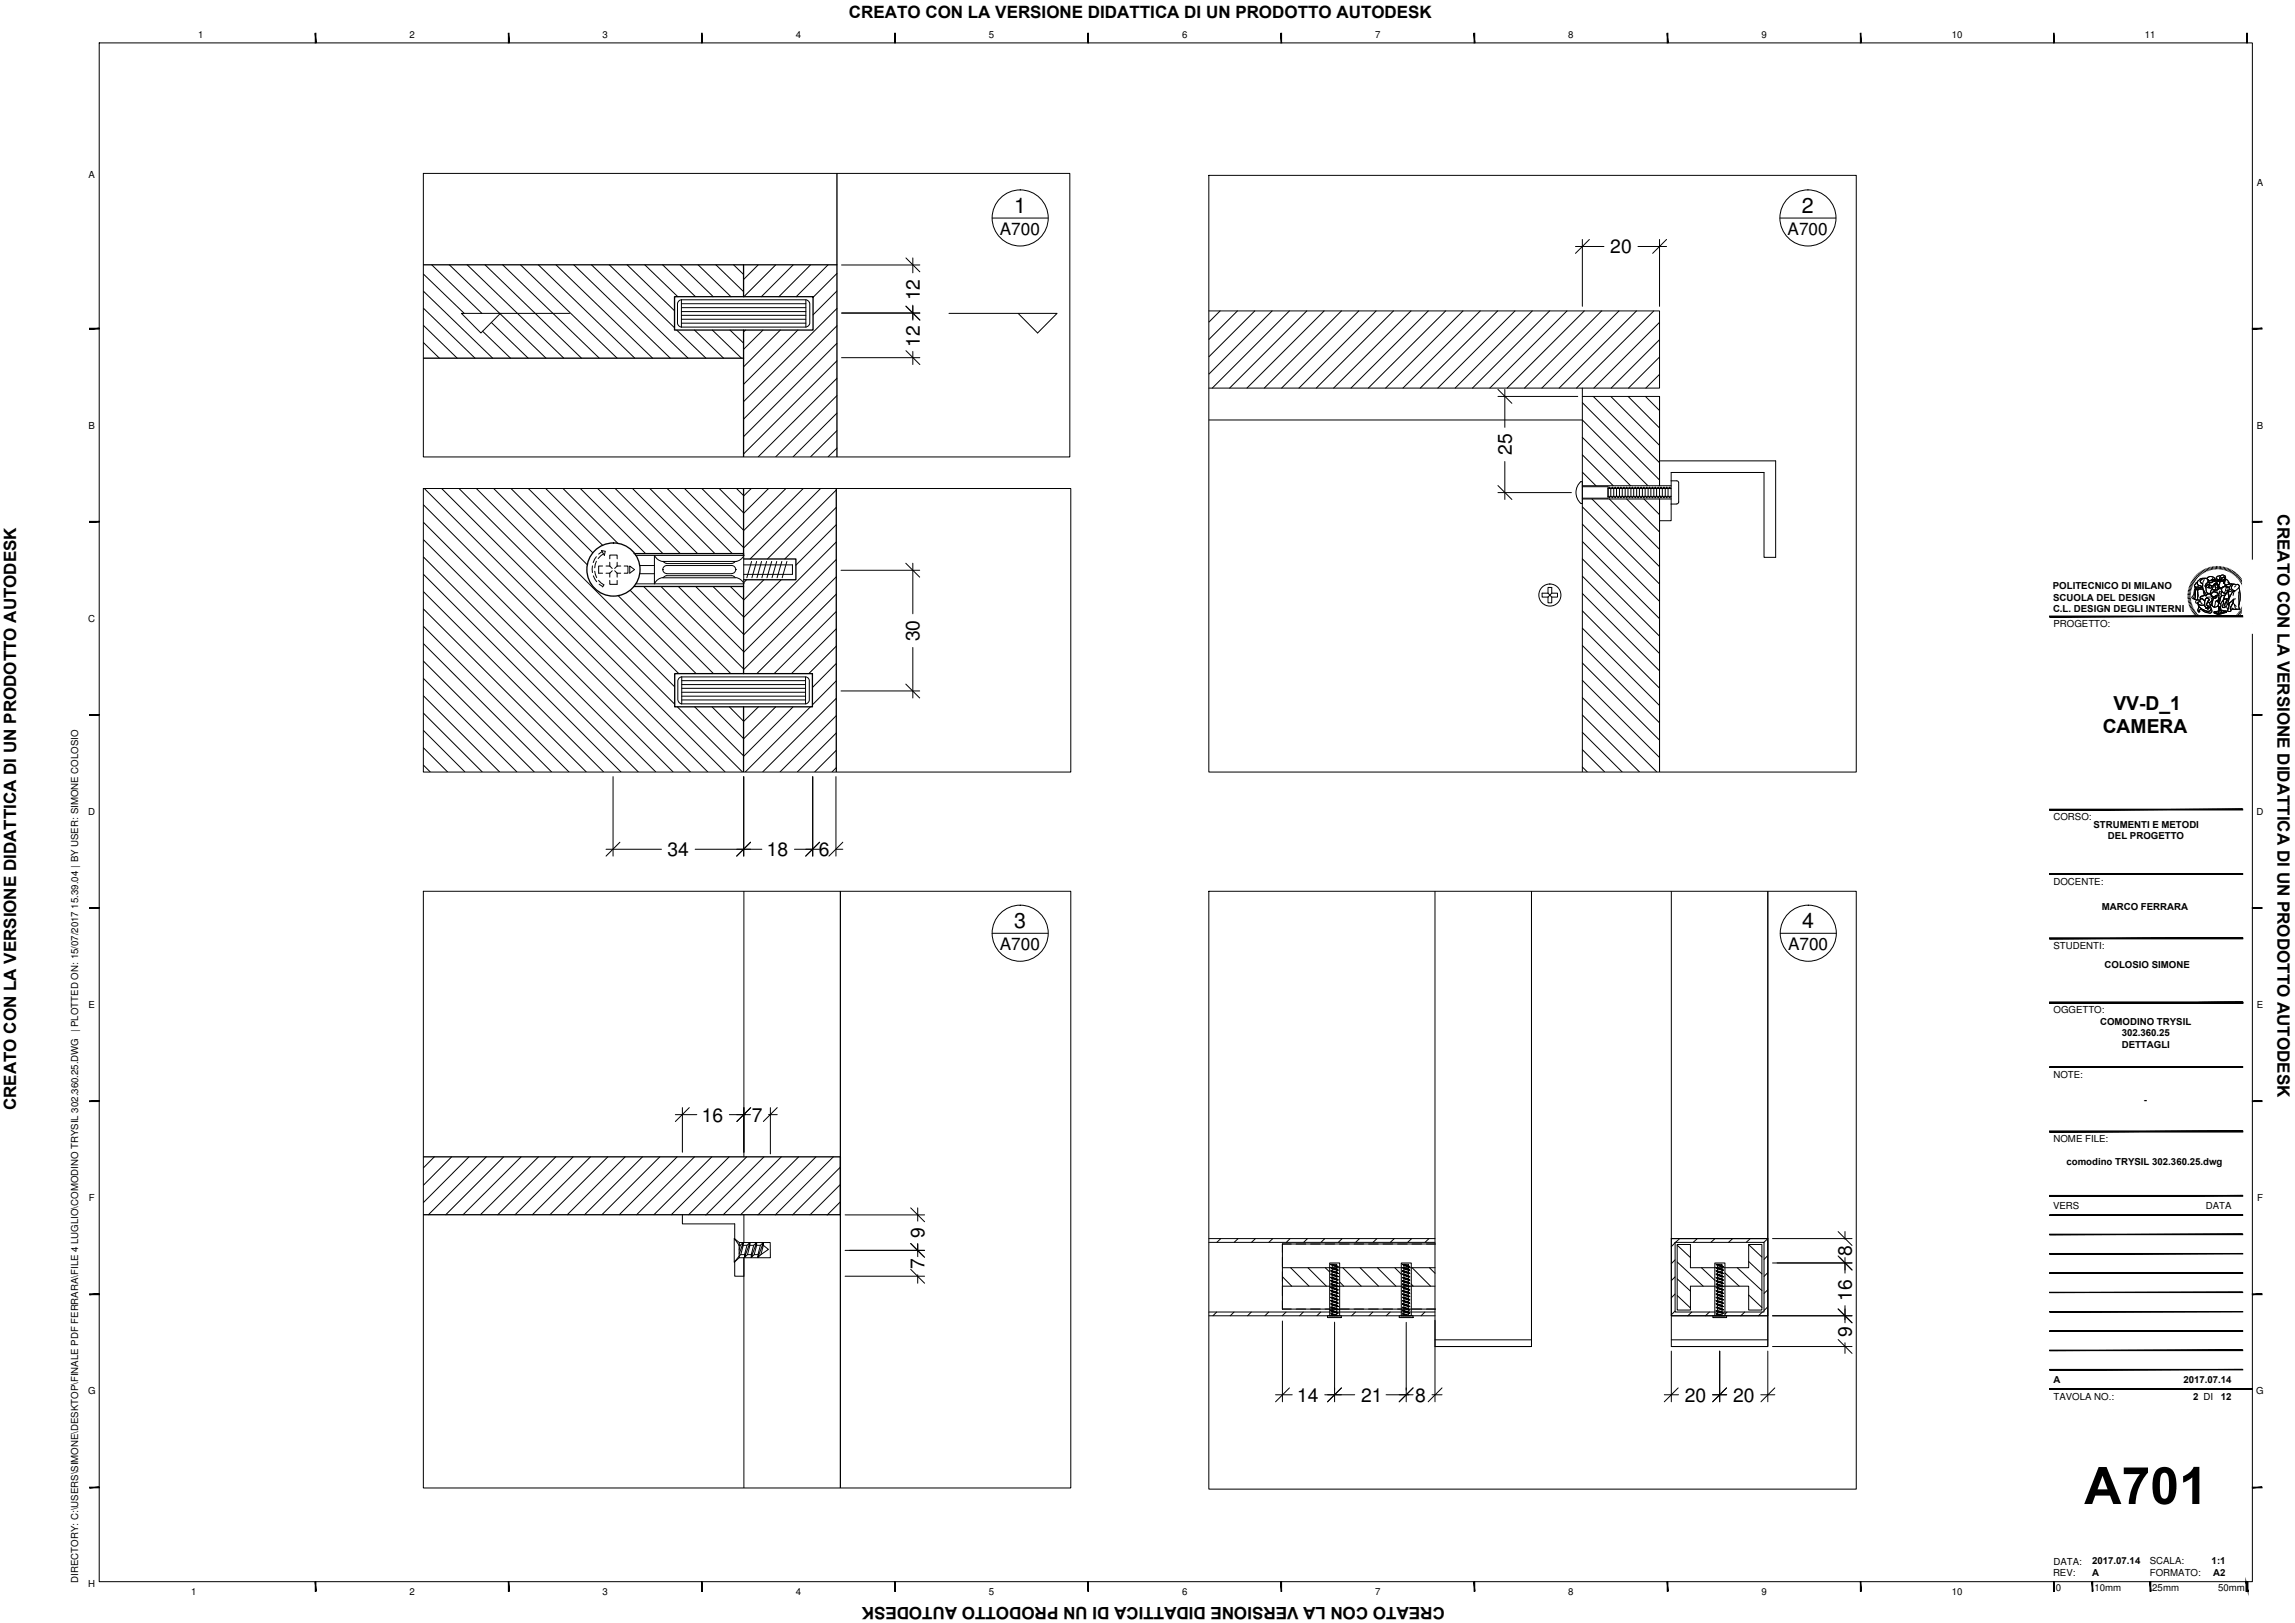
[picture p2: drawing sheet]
<svg xmlns="http://www.w3.org/2000/svg" width="594mm" height="420mm" viewBox="0 0 594 420" stroke-linecap="round" stroke-linejoin="round" font-family="sans-serif">
<defs><g id="words">
<text font-size="13.4" x="539.5" y="389.4">A701</text>
<g font-size="5.5">
<text x="262.5" y="55.2">1</text>
<text x="466.4" y="55.2">2</text>
<text x="262.5" y="240.3">3</text>
<text x="466.5" y="240.3">4</text>
</g>
<g font-size="5">
<text x="416.8" y="65.6">20</text>
<text x="238.1" y="77.7" transform="rotate(-90 238.1 77.7)">12</text>
<text x="238.1" y="89.8" transform="rotate(-90 238.1 89.8)">12</text>
<text x="391.3" y="117.8" transform="rotate(-90 391.3 117.8)">25</text>
<text x="238" y="166" transform="rotate(-90 238 166)">30</text>
<text x="547.1" y="183.8">VV-D_1</text>
<text x="544.3" y="189.8">CAMERA</text>
<text x="172.8" y="221.6">34</text>
<text x="198.5" y="221.6">18</text>
<text x="212" y="221.6">6</text>
<text x="181.6" y="290.3">16</text>
<text x="194.6" y="290.3">7</text>
<text x="239.3" y="320.5" transform="rotate(-90 239.3 320.5)">9</text>
<text x="239.3" y="328.5" transform="rotate(-90 239.3 328.5)">7</text>
<text x="479.4" y="325.2" transform="rotate(-90 479.4 325.2)">8</text>
<text x="479.4" y="336.8" transform="rotate(-90 479.4 336.8)">16</text>
<text x="479.4" y="346" transform="rotate(-90 479.4 346)">9</text>
<text x="335.8" y="362.9">14</text>
<text x="352.3" y="362.9">21</text>
<text x="366.3" y="362.9">8</text>
<text x="436.1" y="362.9">20</text>
<text x="448.6" y="362.9">20</text>
</g>
<g font-size="4.4">
<text x="219.7" y="4.6">CREATO CON LA VERSIONE DIDATTICA DI UN PRODOTTO AUTODESK</text>
<text x="258.8" y="60.8">A700</text>
<text x="462.7" y="60.8">A700</text>
<text x="589.6" y="133.2" transform="rotate(90 589.6 133.2)">CREATO CON LA VERSIONE DIDATTICA DI UN PRODOTTO AUTODESK</text>
<text x="258.8" y="246">A700</text>
<text x="462.9" y="246">A700</text>
<text x="4.2" y="287.4" transform="rotate(-90 4.2 287.4)">CREATO CON LA VERSIONE DIDATTICA DI UN PRODOTTO AUTODESK</text>
<text x="374" y="416" transform="rotate(-180 374 416)">CREATO CON LA VERSIONE DIDATTICA DI UN PRODOTTO AUTODESK</text>
</g>
<g font-size="2.5">
<text x="51.3" y="9.9">1</text>
<text x="106" y="9.9">2</text>
<text x="156" y="9.9">3</text>
<text x="206" y="9.9">4</text>
<text x="256" y="9.9">5</text>
<text x="306" y="9.9">6</text>
<text x="356" y="9.9">7</text>
<text x="406" y="9.9">8</text>
<text x="456" y="9.9">9</text>
<text x="505.2" y="9.9">10</text>
<text x="555.2" y="9.9">11</text>
<text x="22.9" y="46">A</text>
<text x="584.2" y="48.3">A</text>
<text x="22.9" y="111">B</text>
<text x="584.2" y="111">B</text>
<text x="531.4" y="152.5">POLITECNICO DI MILANO</text>
<text x="531.5" y="155.5">SCUOLA DEL DESIGN</text>
<text x="22.8" y="161">C</text>
<text x="531.4" y="158.6">C.L. DESIGN DEGLI INTERNI</text>
<text x="531.6" y="162.4">PROGETTO:</text>
<text x="22.8" y="211">D</text>
<text x="531.6" y="212.4">CORSO:</text>
<text x="541.9" y="214.3">STRUMENTI E METODI</text>
<text x="584.1" y="211">D</text>
<text x="545.7" y="217.3">DEL PROGETTO</text>
<text x="531.6" y="229">DOCENTE:</text>
<text x="544.1" y="235.5">MARCO FERRARA</text>
<text x="531.6" y="245.7">STUDENTI:</text>
<text x="544.8" y="250.6">COLOSIO SIMONE</text>
<text x="22.9" y="261">E</text>
<text x="531.6" y="262.4">OGGETTO:</text>
<text x="584.2" y="261">E</text>
<text x="543.6" y="265.3">COMODINO TRYSIL</text>
<text x="549.2" y="268.3">302.360.25</text>
<text x="549.2" y="271.4">DETTAGLI</text>
<text x="531.6" y="279">NOTE:</text>
<text x="555" y="285.5">-</text>
<text x="531.6" y="295.7">NOME FILE:</text>
<text x="534.9" y="301.6">comodino TRYSIL 302.360.25.dwg</text>
<text x="23" y="311">F</text>
<text x="584.3" y="311">F</text>
<text x="531.4" y="313">VERS</text>
<text x="571" y="313">DATA</text>
<text x="531.6" y="358">A</text>
<text x="565.2" y="358">2017.07.14</text>
<text x="22.8" y="360.9">G</text>
<text x="531.6" y="362.5">TAVOLA NO.:</text>
<text x="567.7" y="362.5">2 DI</text>
<text x="574.9" y="362.5">12</text>
<text x="584.1" y="360.9">G</text>
<text x="531.4" y="407.9">REV:</text>
<text x="531.6" y="405">DATA:</text>
<text x="541.6" y="407.9">A</text>
<text x="541.6" y="404.9">2017.07.14</text>
<text x="556.5" y="405">SCALA:</text>
<text x="556.5" y="408">FORMATO:</text>
<text x="572.5" y="404.9">1:1</text>
<text x="572.9" y="408">A2</text>
<text x="20.2" y="409.7" transform="rotate(-90 20.2 409.7)">DIRECTORY: C:\USERS\SIMONE\DESKTOP\FINALE PDF FERRARA\FILE 4 LUGLIO\COMODINO TRYSIL 302.360.25.DWG | PLOTTED ON: 15/07/2017 15.39.04 | BY USER: SIMONE COLOSIO</text>
<text x="22.8" y="410.9">H</text>
<text x="49.5" y="412.8">1</text>
<text x="106" y="412.8">2</text>
<text x="156" y="412.8">3</text>
<text x="206" y="412.8">4</text>
<text x="256" y="412.8">5</text>
<text x="306" y="412.8">6</text>
<text x="356" y="412.8">7</text>
<text x="406" y="412.8">8</text>
<text x="456" y="412.8">9</text>
<text x="505.2" y="412.8">10</text>
<text x="532.2" y="412">0</text>
<text x="542.1" y="412">10mm</text>
<text x="557.1" y="412">25mm</text>
<text x="574.2" y="412">50mm</text>
</g>
</g></defs>
<g fill="none" stroke="#000" stroke-width=".26">
<path d="M25.7 11.1h557.3v398.4h-557.3zM81.6 8.6h.2v2.5zM81.6 8.6l.2 2.5h-.2zM131.6 8.6h.2v2.5zM131.6 8.6l.2 2.5h-.2zM181.6 8.6h.2v2.5zM181.6 8.6l.2 2.5h-.2zM231.6 8.6h.2v2.5zM231.6 8.6l.2 2.5h-.2zM281.6 8.6h.2v2.5zM281.6 8.6l.2 2.5h-.2zM331.6 8.6h.2v2.5z"/>
<path d="M331.6 8.6l.2 2.5h-.2zM381.6 8.6h.1v2.5zM381.6 8.6l.1 2.5h-.1zM431.6 8.6h.1v2.5zM431.6 8.6l.1 2.5h-.1zM481.6 8.6h.1v2.5zM481.6 8.6l.1 2.5h-.1zM531.6 8.6h.1v2.5zM531.6 8.6l.1 2.5h-.1zM581.6 8.6h.1v2.5zM581.6 8.6l.1 2.5h-.1zM109.6 79.8l13.4 12.9"/>
<path d="M109.6 75.4l17.9 17.3M109.6 71l10.6 10.1M111.7 68.6l13 12.5M116.3 68.6l13.1 12.5M120.9 68.6l25.1 24.1M125.5 68.6l25 24.1M130.1 68.6l25 24.1M134.7 68.6l25.1 24.1M139.3 68.6l25 24.1M143.9 68.6l25 24.1M148.5 68.6l25 24.1M153.1 68.6l25 24.1"/>
<path d="M157.7 68.6l16.9 16.3M162.3 68.6l12.3 11.8M166.9 68.6l8.6 8.2M171.5 68.6l8.5 8.2M176.1 68.6l8.5 8.2M176.4 77.6l-.6 .3-.4 .6v5.3l.4 .7 .6 .2M176.4 77.6h32.3l.7 .4 .2 .5v5.3l-.3 .5-.6 .4h-32.3M176.4 77.6v7.1M176.4 78.6h32.2M176.4 79.6h32.2M180.7 68.6l8.5 8.2M185.3 68.6l7.2 6.9"/>
<path d="M189.9 68.6l2.6 2.5M196.2 68.6l-3.7 3.8M200.8 68.6l-8.2 8.2M205.3 68.6l-8.2 8.2M208.6 77.6v7.1M209.8 68.6l-8.2 8.2M214.3 68.6l-8.2 8.2M216.6 70.8l-6.1 6.2M216.6 75.3l-6.1 6.2M216.6 79.9l-24.1 24.1M23.2 85.2l2.5-.2v.2zM23.2 85h2.5l-2.5 .2z"/>
<path d="M109.6 88.7l4.1 4M109.6 84.3l8.7 8.4M124.9 85.7l7.3 7M127.2 83.5l9.5 9.2M129.4 81.2l11.9 11.5M129.5 81.1l-5 5.1-5-5.1h27.9M175.2 85.4l7.5 7.3M176.4 80.7h32.2M176.4 81.6h32.2M176.4 82.6h32.2M176.4 83.7h32.2M179.8 85.4l7.5 7.3"/>
<path d="M184.4 85.4l7.5 7.3M189 85.4l3.5 3.4M193 85.4l-.5 .5M197.5 85.4l-5 5M202 85.4l-9.5 9.6M206.5 85.4l-14 14.1M216.6 84.3l-24.1 24.2M216.6 88.9l-24.1 24.1M216.6 93.4l-24.1 24.1M216.6 97.9l-20.3 20.4M245.6 81.1h28l-5 5.1-5-5.1M313 80.5h116.6v20h-116.6"/>
<path d="M315.8 80.5l-2.8 2.9M320.3 80.5l-7.3 7.4M324.8 80.5l-11.8 11.8M329.3 80.5l-16.3 16.3M333.8 80.5l-20 20M338.3 80.5l-20 20M342.8 80.5l-20 20M347.2 80.5l-19.9 20M351.7 80.5l-19.9 20M356.2 80.5l-20 20M360.7 80.5l-20 20M365.2 80.5l-20 20"/>
<path d="M369.7 80.5l-20 20M374.2 80.5l-20 20M378.7 80.5l-20 20M383.2 80.5l-20 20M387.7 80.5l-20.1 20M392.2 80.5l-20 20M396.6 80.5l-19.9 20M401.1 80.5l-19.9 20M405.6 80.5l-20 20M410.1 80.5l-20 20M414.6 80.5l-20 20M419.1 80.5l-20 20"/>
<path d="M423.6 80.5l-20 20M428.1 80.5l-20 20M429.6 83.5l-17 17M429.6 87.9l-12.5 12.6M429.6 92.4l-8.1 8.1M429.6 96.9l-3.6 3.6M583 85.2l2.5-.2v.2zM583 85h2.5l-2.5 .2zM216.6 102.4l-15.8 15.9M216.6 106.9l-11.3 11.4M216.6 111.5l-6.8 6.8M216.6 116l-2.2 2.3"/>
<path d="M313 108.7h96.6l17 17M409.6 102.6h20v23.1v-23.1M409.6 117.7l8 8M409.6 113.2l12.5 12.5M409.6 104.2l20 20.1M409.6 100.5v99.3M412.4 102.6l17.2 17.2M417 102.6l12.6 12.7M421.5 102.6l8.1 8.2M425.9 102.6l3.7 3.7M429.6 119.3h30v25h-3v-22h-24v8.2M23.2 135.2l2.5-.2v.2z"/>
<path d="M23.2 135h2.5l-2.5 .2zM109.6 139.7l60.1 60.1M109.6 135.2l64.6 64.6M109.6 130.7l69.1 69.1M109.9 126.5l73.3 73.3M114.4 126.5l73.3 73.3M118.9 126.5l55.8 55.8M123.3 126.5l51.4 51.3M127.8 126.5l47.9 47.9M132.3 126.5l19.7 19.7M136.8 126.5l16.7 16.6M141.3 126.5l14.7 14.7"/>
<path d="M145.8 126.5l14.2 14.2M150.3 126.5l16.8 16.8M154.8 126.5l16.8 16.8M159.3 126.5l16.8 16.8M163.8 126.5l16.8 16.8M168.3 126.5l16.8 16.8M172.7 126.5l16.9 16.8M177.2 126.5l15.3 15.2M181.7 126.5l10.8 10.8M186.2 126.5l6.3 6.3M190.7 126.5l1.8 1.8M194.4 126.5l-1.9 1.9"/>
<path d="M198.9 126.5l-6.4 6.4M203.4 126.5l-10.9 10.8M207.9 126.5l-15.4 15.3M212.4 126.5l-18.2 18.2M216.5 126.8l-17.8 17.9M216.5 131.3l-13.4 13.4M216.5 135.8l-10.5 10.5M409.2 124.7h.4v5.7h-.4M409.2 124.7a3.8 3.8 0 0 0 0 5.6M409.6 135.7l20 20M409.6 131.2l20 20M409.6 122.2l3.5 3.5"/>
<path d="M409.6 125.7h22.9M409.6 129.2h22.9M409.6 126h6.7v3h-6.7M412.1 129.2l17.5 17.5M416.3 128.5h16.2l-.3 .4-.4-.4-.4 .4-.3-.4-.4 .4-.4-.4-.3 .4-.4-.4-.4 .4-.4-.4-.3 .4-.4-.4-.3 .4-.5-.4-.3 .4-.4-.4-.3 .4-.4-.4-.4 .4-.4-.4-.3 .4-.4-.4-.4 .4-.3-.4-.4 .4-.4-.4-.3 .4-.4-.4-.4 .4-.4-.4-.3 .4-.4-.4-.3 .4-.5-.4-.3 .4-.4-.4-.3 .4-.5-.4-.3 .4-.4-.4-.3 .4-.4-.4-.4 .4zM416.6 129.2l13 13M416.6 126.1l.4 .4 .4-.4 .3 .4 .4-.4 .3 .4 .5-.4 .3 .4 .4-.4 .3 .4 .5-.4 .3 .4 .4-.4 .3 .4 .4-.4 .4 .4 .4-.4 .3 .4 .4-.4 .4 .4 .3-.4 .4 .4 .4-.4 .3 .4 .4-.4 .4 .4 .4-.4 .3 .4 .4-.4 .3 .4 .5-.4 .3 .4 .4-.4 .3 .4 .4-.4 .4 .4 .4-.4 .3 .4 .4-.4 .4 .4 .3-.4 .4 .4 .4-.4 .3 .4h-16.2zM417 126.5v2M417.7 126.5v2M418.4 126.5v2M419.2 126.5v2M419.9 126.5v2"/>
<path d="M420.7 126.5v2M421.1 129.2l8.5 8.5M421.4 126.5v2M422.2 126.5v2M422.9 126.5v2M423.7 126.5v2M424.4 126.5v2M425.1 126.5v2M425.6 129.2l4 4M425.9 126.5v2M426.6 126.5v2M427.3 126.5v2"/>
<path d="M428.1 126.5v2M428.8 126.5v2M429.6 128.5h.1M429.6 126.5h.1M429.6 126.5v2M429.6 129.2v70.6M430.3 126.5v2M431.1 126.5v2M431.8 126.5v2M432.6 130.5v4.3h-3M432.6 124.5h1.4l.5 .5v5.2l-.5 .2-1.4 .1M583 135.2l2.5-.2v.2z"/>
<path d="M583 135h2.5l-2.5 .2zM109.6 157.7l42.2 42.1M109.6 153.2l46.6 46.6M109.6 148.7l51.1 51.1M109.6 144.2l55.6 55.6M153.4 146.5v1.7M153.6 149.1l.9 1.5M154 147.9l.5 1.6M154.4 144.1l-.8 1.5M154.4 145.3l-.4 1.7M155 150.3l1.3 1.1-.3 .5M155.1 151.2l.9 .7"/>
<path d="M155.7 142.5l1 .2-.3 1.1zM155.9 142.8l-.9 .6M156 146.5h-1v1.9h1M156.2 143.4l-1.4 1.2M156.9 146.5h.9M156.9 148.4h.9M157.8 150.3v1h2v-1M157.8 144.7v-1h2v1M157.8 145.6v.9M157.8 148.4v1M157.8 146.5l.7 .7M158.5 147.8l-.7 .6"/>
<path d="M159.1 147.8l.7 .6M159.8 145.6v.9M159.8 148.4v1M159.8 146.5h.9M159.8 148.4h.9M159.8 146.5l-.7 .7M160 154.2l20.2 20.2M161.6 146.5h.9v1.9h-.9M163 146.5l1.2 1-1.2 .9zM163.1 152.8l21.6 21.6M164.6 143.8h27.9v7.3h-27.9M165.6 148.5h3.8"/>
<path d="M165.6 146.4h3.8M166.6 151.8l22.6 22.6M171.1 151.8l21.4 21.4M171.5 147.5h.1M171.5 145.3h.1M171.5 145.3h18.9M171.5 149.6h18.9M171.5 149.5l-1.2 .5-.9 1.1M171.5 145.4l-1.2-.6-.9-1v7.3M171.7 145.3l.4 .4 .5 .2h16.8M172.6 148.5h16.8M175.6 151.8l16.9 16.9"/>
<path d="M180.1 151.8l12.4 12.4M184.6 151.8l7.9 7.9M189 151.8l3.5 3.4M189.4 146.4h-16.8a1.04 1.04 0 0 0-1 1 1.04 1.04 0 0 0 1 1.1M189.4 149h-16.8l-.5 .2-.4 .3M189.4 146.4a1.04 1.04 0 0 1 1 1 1.04 1.04 0 0 1-1 1.1M189.4 149l.5 .2 .4 .3M190.3 145.3l-.4 .4-.5 .2M190.4 147.5h.1M190.4 145.3h.1M190.5 149.5l1.2 .5 .9 1.1M192.5 146.2h12.6v2.5h-12.6"/>
<path d="M192.6 143.8l-.9 1-1.2 .6M193.2 150.1l-.7 .7M194.5 145.3l-1.2 4.3M195.9 145.3l-1.3 4.3M197.1 145.3l-1.2 4.3M197.7 150.1l-5.2 5.3M198.4 145.3l-1.2 4.3M199.8 145.3l-1.3 4.3M201.1 145.3l-1.3 4.3M202.2 150.1l-9.7 9.8M202.4 145.3l-1.2 4.3M203.7 145.3l-1.2 4.3"/>
<path d="M216.5 140.3l-24 24.1M216.5 144.8l-24 24.1M216.5 149.3l-24 24.1M216.5 153.8l-20.6 20.6M216.5 158.3l-16.1 16.1M400.7 153.6v-1.5h1v1.5M400.7 154.6v1.5h1v-1.5M400.7 153.6h-1.5v1h1.5M400.7 153.6l1 1M401.7 153.6h1.5v1h-1.5M401.7 153.6l-1 1M409.6 158.1l20 20.1"/>
<path d="M409.6 153.6l20 20.1M409.6 149.2l20 20M409.6 144.7l20 20M409.6 140.2l20 20M566.3 153.9h.7M566.3 154.3h.7M566.4 153.6h.6M566.4 153.2l.7 .1M566.4 152.8l.7 .2M566.5 152.5l.7 .2M566.6 152.2l.7 .1M566.7 151.8l.7 .2"/>
<path d="M566.9 151.5l.6 .2M567 151.1l.6 .3M567 154.6h-.7M567 154.9l-.6 .1M567.1 155.3h-.7M567.1 155.5l-.7 .2M567.2 150.8l.6 .3M567.2 155.9l-.7 .1M567.3 156.2l-.7 .2M567.3 150.5l.6 .3M567.4 156.5l-.7 .2M567.5 156.8l-.7 .3"/>
<path d="M567.5 150.2l.6 .4M567.6 157.1l-.6 .3M567.7 149.9l.6 .4M567.7 157.4l-.6 .3M567.9 157.7l-.6 .3M567.9 149.6l.5 .4M568.1 158l-.6 .3M568.1 149.3l.5 .5M568.2 151.9h.8a.69 .69 0 0 0 1.1-.1l.1 .7h-.3l-1.5-.1zM568.2 151.9l.1 .4M568.2 158.3l-.5 .3M568.4 152.4l-.3 .4-.1 1.5-.3 .7 .4 .1"/>
<path d="M568.4 149.1l.5 .4M568.4 158.5l-.5 .4M568.5 150.9l.4-.2a.59 .59 0 0 0 .3 .9l.9 .3a.67 .67 0 0 1-1.1 0l-.4 .1a.45 .45 0 0 1-.5-.3 .45 .45 0 0 1 .2-.5zM568.6 152.5h.5a1.89 1.89 0 0 0-.2 1.7v1.1l-.8-.2v-.2a2.11 2.11 0 0 0 .2-1.8zM568.6 148.8l.5 .5M568.6 158.8l-.5 .4M568.6 152.5l-.3 .5v1.5l-.2 .6 .7 .2M568.8 150.7l-.6 .6a.41 .41 0 0 0-.1 .5 .41 .41 0 0 0 .5 .2l.4-.1a.62 .62 0 0 0 1.1 0M568.8 159l-.4 .5M568.9 150.4l.7-.6 1.2-.1a.99 .99 0 0 0-1.2 1l.6 .4-.1 .7-.9-.2a.71 .71 0 0 1-.3-1zM568.9 156a.71 .71 0 0 0 .9 .7l.9-.1M568.9 148.6l.4 .5"/>
<path d="M569 156.4a1.65 1.65 0 0 0 1.7 .2l.1 .4 .3 .3-.1 .2 .3-.2 .2 .4-.1-.5 .3 .4-.2-.5 .5 .1-.5-.4a.45 .45 0 0 1-.3-.4 .45 .45 0 0 1 .2-.5l.1-.1a.54 .54 0 0 1 .5 .7l.4 1.1a.76 .76 0 0 1-1.2 .6l-1-.4a1.48 1.48 0 0 1-1.2-1.2zM569 156.4a1.48 1.48 0 0 0 1.2 1.4l1.6 .7M569.1 152.5h.9a1.53 1.53 0 0 1 .8 1.6l-.6 .2a.45 .45 0 0 0-.6 .1 .45 .45 0 0 0 .2 .6 .49 .49 0 0 1-.7 .4 .49 .49 0 0 1-.2-.7v-1.6zM569.1 159.2l-.5 .5M569.1 152.5a1.89 1.89 0 0 0-.2 1.7v1.1M569.2 157.1l1.9 1.1a.86 .86 0 0 0 1.2-.5l.2 .2a.66 .66 0 0 1-.2 .8 .66 .66 0 0 1-.8-.1l-.9-.3a.86 .86 0 0 0-1.4-.3l.2 .3a.42 .42 0 0 1-.6-.2 .42 .42 0 0 1 .3-.6zM569.2 148.4l.4 .5M569.2 157.1l-.1 .4a.51 .51 0 0 0-.2 .6 .51 .51 0 0 0 .4 .3l.1-.1a.43 .43 0 0 1 .2-.6 .43 .43 0 0 1 .6 .3 2.49 2.49 0 0 0 2.2 .6l.2-.5-.2-.4M569.3 159.4l-.4 .6M569.4 155.5a.51 .51 0 0 0-.8-.1 .51 .51 0 0 0 0 .8 .72 .72 0 0 1 .8-.4 .72 .72 0 0 1 .6 .5M569.5 148.1l.3 .5M569.5 159.7l-.4 .5"/>
<path d="M569.6 155.2l.2-.2a.81 .81 0 0 1 .9 .5v1.1a1.65 1.65 0 0 1-1.7-.2l-.1-.4 .6-.2-.1-.3zM569.6 154.5l1.2-.4a.34 .34 0 0 0 .4 0 .34 .34 0 0 0 .2-.3h.1a.98 .98 0 0 1 1.3 .7v.1a.9 .9 0 0 1-.6 1.2l-.5 .2-.3-.2 .1-.1a.48 .48 0 0 0 .2-.8 .48 .48 0 0 0-.8 .2l-.2 .4a.88 .88 0 0 0-1-.5l-.2-.2zM569.8 147.9l.3 .6M569.8 159.9l-.4 .5M569.9 150l.5-.2a.77 .77 0 0 1 1.1 .3 .77 .77 0 0 1-.4 1 .97 .97 0 0 0 0 1.4 1.07 1.07 0 0 0 .7 1.2h-.1a.44 .44 0 0 0-.4 .1 .44 .44 0 0 0-.2 .4 .4 .4 0 0 1-.4-.2 .4 .4 0 0 1 .1-.4l-.6-1.1v-1.4a.57 .57 0 0 1-.6-.5 .57 .57 0 0 1 .3-.6zM569.9 154.8l.8 .7M570 154.9a.54 .54 0 0 0-.5 .9M570 147.7l.4 .6M570.2 152.5l-1.8-.1a.74 .74 0 0 0-.5 1v.4l-.6 .8 .3 .3M570.3 152.8l.3 1.4M570.3 147.5l.4 .6M570.6 150l-.4 .8-.1 1.1 .7 1.7a.37 .37 0 0 0-.1 .4 .37 .37 0 0 0 .4 .2l.1-.1a.42 .42 0 0 1 .6-.4 1.11 1.11 0 0 1-.8-1.5 1.46 1.46 0 0 1 .6-1.6 .72 .72 0 0 0-.7-.9h-.8a1.21 1.21 0 0 0-1.2 1.7l1.2 .4"/>
<path d="M570.7 147.4l.2 .6M570.8 154.1l-.6 .2a.45 .45 0 0 0-.6 .1 .45 .45 0 0 0 .2 .6M570.8 149.7a.99 .99 0 0 0-1.2 1l.6 .4M571 147.3l.3 .5M571.1 151.6l.8-.3 .3 .2-.4 .2v.4l.2 .1-.6-.1zM571.1 151.1l.9-.4v.5l-1.2 .5zM571.1 151.6l.3 .5 .6 .1M571.2 154.7l.5 .3a.38 .38 0 0 1-.2 .7l-.2 .5a.63 .63 0 0 0 .5 .8l.2 .3-.5-.2 .2 .5-.3-.4 .1 .5-.2-.4-.3 .2 .1-.2-.4-.6a1.95 1.95 0 0 1 .5-2zM571.2 154.7l.5 .3a.38 .38 0 0 1-.2 .7l-.2 .5a.63 .63 0 0 0 .5 .8l.1 .3-.4-.2 .2 .5-.3-.4 .1 .5-.2-.4-.3 .2 .1-.2-.4-.4v-1.4zM571.2 149.8a1.27 1.27 0 0 1 2-.2l.1 .2a.31 .31 0 0 1-.3 .3 .31 .31 0 0 1-.3-.2l-.5 .4-.6-.2M571.3 147.1l.3 .7M571.4 149.5l.6-.3 .6 .1a.59 .59 0 0 1 .6 .8l-.5-.2-.5 .4h-.3l-.7-.5z"/>
<path d="M571.5 150.1l.7 .2 .5-.4a.43 .43 0 0 1 .3 .5 .43 .43 0 0 1-.5 .3l-1.1 .1zM571.7 147l.2 .6M571.8 151.7l.2-.2 .7 .1-.2 .1v.2a.4 .4 0 0 1-.4 .3 .4 .4 0 0 1-.3-.5zM571.8 153.7a1.22 1.22 0 0 1 .7 1.9h-.1M571.9 156l.5 1.6a.76 .76 0 0 1-1.1 .7M571.9 151.3l.3 .2M572 151v.2l-1.2 .5M572 154.6l-.8 .1M572 146.9l.2 .6M572 150.7l-.3 .5M572.2 154.2l.6 .6M572.2 151.6l-.4 .1v.4l.2 .1a.34 .34 0 0 0 .4 0 .34 .34 0 0 0 .1-.5l.2-.1-.6 .1"/>
<path d="M572.3 154.7a.7 .7 0 0 1 .1 1 .7 .7 0 0 1-.9 .1M572.3 153.9l.1-.3 .4-.3h.7a.64 .64 0 0 1 .6 .8l-1.3 .4 .6 .4 .4-.3 .1-.4a.24 .24 0 0 0 .3-.2 .24 .24 0 0 0-.2-.3l-.1-.2-.4-.2-.6-.1-.5 .7h-.2v-.6l.4-.8 .3 .2h1.1l.5-.4-.1-.3 .7 .2 .1 1.1a.63 .63 0 0 0-.1 .9l-.3 .6-.6 .3-.1 .5-.3-.1 .3 .3 .2-.1v.4l.2-.2-.3 1.1-.1-.1a.96 .96 0 0 1-1.4 0l-.4-.4 .5-.8 .1-.8M572.3 146.8l.2 .7M572.4 153.6l.6-.4 .9 .3 .3 .6h-.4l-.5 .3a.36 .36 0 0 1-.5 .2 .36 .36 0 0 1-.2-.4l-.3-.3zM572.4 156.5l.8 .7M572.5 150.6l.1 .1M572.6 150.2l.2 .1M572.7 155.9v1M572.7 152.5a1.29 1.29 0 0 0-.5 1.3M572.7 146.7l.1 .7M572.7 150.3h.1M572.8 154.6l1.1-.5-.1 .5-.5 .3z"/>
<path d="M572.8 155.3l-.1 .7-.6 .7M572.9 154.7h-.1M573 150.4l.9-.1a.37 .37 0 0 1-.2 .5 .37 .37 0 0 1-.4-.3zM573.1 150.1l-.2 .5-.4 .2-.5-.1-.5 .1M573.1 146.7v.7M573.1 158.4l2-.4 1.2 .2-2.1 .6zM573.1 158.4l1.1 .4v.3l-1.1-.4zM573.1 151.2l.4-.1 .7 .1 .3 1.1-.2 .2-.2-.1 .1-.8-.4-.5h-.3l-.2 .3 .1 .6a.47 .47 0 0 1 0 .7 .47 .47 0 0 1-.7-.2zM573.3 151.3l.5-.2 .4 .5v.9l-.2 .2h-.5zM573.4 146.7l.1 .6M573.5 155.6l-.3 1.6 1-.2M573.5 150.3a.41 .41 0 0 1 .5-.4 .41 .41 0 0 1 .2 .6l-.1 .1"/>
<path d="M573.5 154.7h.1M573.5 150a.42 .42 0 0 1 .6 0 .42 .42 0 0 1 .1 .6l-.3-.3h-.4zM573.6 154.4h.1M573.6 154.6l.1 .1M573.7 151.4v.1M573.7 151.4l-.1 .1M573.8 146.6v.7M573.8 155.5l.3 .1 .3-.7 .4-.1-.5 1.3v-.4l-.2 .1zM573.9 150.4l-.5-.1-.4 .1 .3 .1a.35 .35 0 0 0 .4 .3 .35 .35 0 0 0 .2-.5v.2M573.9 152.8v.6M573.9 154.2l-.3 .5a.4 .4 0 0 1-.4 .2 .4 .4 0 0 1-.3-.3M573.9 151.3l.3 .2-.1 .2"/>
<path d="M574.1 151.4a.41 .41 0 0 0-.7-.2 .41 .41 0 0 0 0 .7v.1a.45 .45 0 0 1 .1 .6 .45 .45 0 0 1-.6 .1 .45 .45 0 0 1-.1-.5 .94 .94 0 0 1 1.2-1.1l.5 1.2-.3 .2-.1-.3M574.1 146.6v.7M574.2 151.7l-.2 .1M574.2 151.6l.1 .4-.2 .2-.6-.1M574.2 152.4l-.2 .3h-.5M574.2 158.8l2.1-.6v.3l-2.1 .6zM574.2 158.8v.3M574.3 155.4v.7l.2-.2M574.3 150.5l.1-.2 .2 .3-.2 1M574.4 155h.1M574.4 150l.1 .4M574.4 152l-.1-.4 .3-.5v-.5l-.4-.5a.55 .55 0 0 1-.5-.6 .55 .55 0 0 1 .8-.4h.3l-.2 .6 .1 .9 .3-.5a.38 .38 0 0 0 .2 .4 .38 .38 0 0 0 .5-.2l-.1 .7 .2-.2 .4 .7-1.1 .7"/>
<path d="M574.5 146.7l-.1 .6M574.5 155.3l-.1 .3M574.5 153l-.1 1.4M574.5 152.2l.5 .3M574.7 157h.1l.1 1.1-.2-.6-.4 .7zM574.7 154.2l-.4 .3v.5M574.7 154.8l-.5 .3-.1 .5-.3-.1 .3 .3 .2-.1M574.8 153.1l-.4 .8M574.8 149.1l-.8 .1-.3 .4v.2M574.8 146.7l-.1 .6M574.9 150.1h.1a.36 .36 0 0 0 .2 .4 .36 .36 0 0 0 .4-.2M575 149l.1-.1a.84 .84 0 0 1 .9 .3 .84 .84 0 0 1 0 1.1l-.4 .7 .1-.7 .2-.4-.2-.6-.7 .4-.1 .9h-.2l-.1-.9z"/>
<path d="M575 149a.74 .74 0 0 1 .9 .1 .74 .74 0 0 1 .1 .9l-.3 1v-.7l.2-.4-.2-.6-.7 .4-.1 .9h-.2l-.1-.9zM575 149.7l.7-.4 .2 .6-.2 .4a.45 .45 0 0 1-.7 0 .45 .45 0 0 1 0-.6zM575.1 152.2a1.54 1.54 0 0 1 2 0 1.57 1.57 0 0 1-1.4 1.5l-.7-.8zM575.1 149.8l.2 .1M575.1 154.2l.9-.1-.7 1.5a1.02 1.02 0 0 0-.4 1.3l-.1 .2h-.2l-.2 .6-.2-1.1zM575.1 154.2l-.9 2.4 .2 1.1 .4-.7 .2 1.4-.3-.9-.5 1.1 .2-.9M575.2 150.3h.1M575.2 153.2v.1a.57 .57 0 0 0-.1 .9l.9-.2 .4-.6M575.2 146.7l-.1 .7M575.2 149.9h.1M575.3 150.2h.1M575.6 150l.2 .1"/>
<path d="M575.6 146.8l-.2 .7M575.6 155.2l.8-.2-.1 .5a1.67 1.67 0 0 0-.3 1.7l-.5 .1-.2-.2zM575.6 150v.1M575.8 150.8l.4 .7M575.8 153.3h.1M575.9 151.7l1.1-.5h.8l-.7 1zM575.9 146.9l-.2 .6M576 154.1l-.7 1.5a1.02 1.02 0 0 0-.4 1.3l-.1 .2M576 153.3h-.3M576.1 149.9l.5 .3 .6 .9-.3 .1a.64 .64 0 0 1-.9 .1 .64 .64 0 0 1 0-1zM576.1 149.9l.5 .3 .4 .6M576.1 153.6h-.1"/>
<path d="M576.2 147l-.2 .6M576.3 158.2v.3l-2 .6-1.2-.4v-.2l1.1 .3 2.1-.6a6.4 6.4 0 0 0-3.2 .3M576.6 147.1l-.2 .6M576.6 153.2l.3-.1-.1 1.9-1.2 .2 .3-1.1zM576.7 150.7l.5 .4M576.7 152.9l-.2 .4M576.7 151.9l.2 .1 .2 .4M576.8 155l-1.2 .2v.9l-.3 1 .2 .2 .5-.1a1.88 1.88 0 0 1 .4-1.8v-.3M576.8 156.4l-.1 .2 .2 .2M576.9 153.2l-.1 .4a3.9 3.9 0 0 1-.6 2.8l.2 .9 .3 .3M576.9 147.2l-.2 .6M577.1 156.1l1.1-.9-.2 .9-.7 1.3 .2 .6-.3 .3h-.5v-.3z"/>
<path d="M577.1 152.2v-.1a1.07 1.07 0 0 1 1.7-.7 .56 .56 0 0 1 .8 .1 .56 .56 0 0 1-.2 .8l-.5 .4a1.11 1.11 0 0 1-1.8-.3M577.1 152.4l-.5 .8a.76 .76 0 0 1-1.3 0h-.1a.83 .83 0 0 1 .1-1 .83 .83 0 0 1 .8-.3l.2 .3-.2 .8a.62 .62 0 0 0 .7-.6 .62 .62 0 0 0-.7-.6l-.9 .3-.2 .6M577.2 153.9v.6M577.2 147.3l-.3 .7M577.5 147.5l-.3 .6M577.6 153.1l-.9 .1M577.7 157.3l.5 .4M577.9 151.2l-1.1 .1-.9 .4M577.9 147.7l-.4 .6M578 160l.4 .5M578 156.1l.9 .9M578.1 153.1a6.3 6.3 0 0 0-1.4 3.4l1.5-1.4 .5-.1"/>
<path d="M578.1 151.2l.8 .2a.52 .52 0 0 1 .6 .1 .52 .52 0 0 1 0 .7l.3 1.1 .1 2a2.41 2.41 0 0 0-.1 2.4h-2.2a.39 .39 0 0 1-.3-.3 .39 .39 0 0 1 .2-.4l.7-1.8-1.5 1.3v-.4a6.7 6.7 0 0 1 1.4-3.1h.5a.93 .93 0 0 1-1-.8 .93 .93 0 0 1 .5-1zM578.1 151.2a.91 .91 0 0 0-.5 1.1 .91 .91 0 0 0 1 .7M578.2 147.9l-.4 .5M578.2 155.2l-.4 1.3-.5 .9 .2 .6-.3 .3h-.5v-.3l.4-1.8M578.3 159.8l.4 .5M578.3 153.1l-.3 1M578.4 156.6a1.06 1.06 0 0 0 .7 1.1M578.5 148.1l-.5 .5M578.5 159.6l.5 .5M578.7 148.3l-.4 .5M578.7 151.7l-.3 .2M578.8 159.4l.4 .5"/>
<path d="M579 148.5l-.4 .5M579 159.1l.5 .5M579.2 158.9l.5 .5M579.3 148.7l-.5 .5M579.4 158.6l.6 .5M579.5 153.3l.1 3.3M579.5 152.2a8.2 8.2 0 0 1 0 4.7l.3 .8h-2.4M579.5 149l-.5 .5M579.6 158.4l.6 .4M579.8 149.3l-.5 .4M579.8 158.1l.6 .4M580 149.5l-.5 .5"/>
<path d="M580 157.8l.6 .4M580.2 157.6l.6 .3M580.2 149.8l-.5 .4M580.3 157.3l.6 .3M580.4 150.1l-.6 .4M580.4 157l.7 .2M580.5 156.7l.7 .2M580.6 150.4l-.6 .4M580.7 156.4l.6 .2M580.8 150.7l-.6 .4M580.8 156.1l.6 .1M580.8 155.7l.7 .2"/>
<path d="M580.9 155.4l.7 .1M580.9 151.1l-.6 .3M580.9 155.1l.7 .1M581 154.5h.6M581 154.8h.6M581.1 151.4l-.6 .3M581.2 151.7l-.7 .2M581.3 152.1l-.6 .1M581.4 152.4l-.6 .2M581.5 152.8l-.7 .1M581.6 153.1l-.7 .1M581.6 153.5h-.7"/>
<path d="M581.6 154.1l-.6 .1M581.6 153.8l-.6 .1M109.6 175.7l24.2 24.1M109.6 171.2l28.7 28.6M109.6 166.6l33.2 33.2M109.6 162.2l37.7 37.6M176.5 175.2l-.7 .3-.3 .7v5a1.2 1.2 0 0 0 1 1M176.5 175.2h32.2l.5 .3 .3 .5v5.4l-.4 .6-.5 .2h-32.1M176.5 175.2v7M176.5 176.2h32M176.5 177.2h32M176.5 178.2h32"/>
<path d="M176.5 179.2h32M208.5 175.2v7M216.5 162.8l-11.6 11.6M216.5 167.3l-7.1 7.1M216.5 171.8l-6.2 6.2M216.5 176.2l-6.2 6.3M409.6 176.1l20 20M409.6 171.6l20 20M409.6 167.1l20 20M409.6 162.6l20 20M570.1 160.1l-.4 .5M570.3 160.2l-.3 .6"/>
<path d="M570.6 160.4l-.3 .6M570.9 160.5l-.3 .7M571.2 160.7l-.3 .6M571.5 160.8l-.2 .6M571.8 160.9l-.2 .7M572.1 161l-.1 .7M572.5 161.1l-.2 .7M572.8 161.2l-.2 .6M573.1 161.2l-.1 .7M573.4 161.3l-.1 .6M573.7 161.3v.6M574.1 161.3v.6"/>
<path d="M574.4 161.3v.6M574.7 161.2l.1 .7M575 161.2l.1 .7M575.3 161.1l.2 .7M575.7 161.1l.1 .6M576 161l.2 .6M576.3 160.9l.2 .6M576.6 160.8l.3 .6M576.9 160.6l.3 .7M577.2 160.5l.3 .6M577.5 160.3l.3 .6M577.7 160.2l.4 .5"/>
<path d="M23.2 185.2l2.5-.2v.2zM23.2 185h2.5l-2.5 .2zM109.6 198.1l1.8 1.7M109.6 193.6l6.3 6.2M109.6 189.1l10.7 10.7M109.6 184.6l15.2 15.2M109.6 180.1l19.7 19.7M175.3 183l16.9 16.8M176.5 180.2h32M176.5 181.2h32M179.8 183l12.7 12.7M184.3 183l8.2 8.2"/>
<path d="M188.8 183l3.7 3.7M196.3 183l-3.8 3.8M200.8 183l-8.3 8.3M205.3 183l-12.8 12.8M209.8 183l-16.9 16.8M216.5 180.8l-19.1 19M216.5 185.3l-14.6 14.5M216.5 189.8l-10.1 10M216.5 194.2l-5.6 5.6M216.5 198.7l-1.1 1.1M409.6 198.6l1.3 1.2M409.6 194.1l5.8 5.7"/>
<path d="M409.6 189.6l10.3 10.2M409.6 185.1l14.8 14.7M409.6 180.6l19.3 19.2M583 185.2l2.5-.2v.2zM583 185h2.5l-2.5 .2zM23.2 235.2l2.5-.2v.2zM23.2 235h2.5l-2.5 .2zM192.6 230.8v68.7M217.5 230.8v154.4M371.5 230.8v117.8h24.9v-117.8v117.8h-24.9M432.6 230.8v117.8h25v-117.8v117.8h-25M583 235.2l2.5-.2v.2z"/>
<path d="M583 235h2.5l-2.5 .2zM23.2 285.2l2.5-.2v.2zM23.2 285h2.5l-2.5 .2zM112.4 299.5l-2.8 2.8M116.9 299.5l-7.3 7.3M121.4 299.5l-11.8 11.8M125.9 299.5l-15 15M130.4 299.5l-15 15M134.9 299.5l-15 15M139.4 299.5l-15 15M143.9 299.5l-15.1 15M148.4 299.5l-15.1 15"/>
<path d="M152.9 299.5l-15.1 15M157.3 299.5l-14.9 15M161.8 299.5l-15 15M166.3 299.5l-15 15M170.8 299.5l-15 15M175.3 299.5l-15 15M179.8 299.5l-15 15M184.3 299.5l-15 15M188.8 299.5l-15 15M193.3 299.5l-15 15M197.8 299.5l-15.1 15.1M202.3 299.5l-15.1 15"/>
<path d="M206.7 299.5l-15 15M211.2 299.5l-15 15M215.7 299.5l-15 15M583 285.2l2.5-.2v.2zM583 285h2.5l-2.5 .2zM176.6 314.5v2.3h13.6v3.9l1.2 1M192.6 314.5v7.2M217.5 302.1l-12.3 12.4M217.5 306.6l-7.8 7.9M217.5 311.1l-3.4 3.5M23.2 335.2l2.5-.2v.2zM23.2 335h2.5l-2.5 .2z"/>
<path d="M190.1 320.6l1.2 1.8v2.8l-1.2 1.6zM191.3 325.6l-1.1 1.1v3.7h2.4M191.3 322.4h.3M191.4 322.4v-.7h8v3.9h-8.1v-.4l.5-.4 .6-2.4v-.7l-1.1 2.9M191.8 324.8h.9M192.4 321.7l-.8 .7-.3 1.2M192.4 322.4h1M192.6 325.6v59.6M193.5 324.8h1M194.1 321.7l-.7 .7-.7 2.4v.7l1.4-3.8v.7l-.6 2.4-.8 .7M194.1 322.4h1M195.2 324.8h1"/>
<path d="M195.9 321.7l-.8 .7-.6 2.4v.7l1.4-3.8v.7l-.7 2.4-.7 .7M195.9 322.4h.9M197.6 321.7l-.8 .7-.6 2.4v.7l1.4-3.8v.7l-.6 2.4-.8 .7M197.6 322.4l1.3 1-1.9 1.4M313 320.6h58.5M313 321.6h58.5M313 339.7h58.5M314.9 339.7l-.9 .9M316 320.6l-1 1M319.4 339.7l-.9 .9M320.5 320.6l-1 1M323.9 339.7l-1 .9"/>
<path d="M325 320.6l-1 1M328.4 339.7l-1 .9M329.5 320.6l-1.1 1M332 330.5l2.4 2.5M332 328.2h39.5M332 333h39.5M332.9 339.7l-1 .9M334 320.6l-1 1M334.1 328.2l4.8 4.8M337.4 339.7l-1 .9M338.4 320.6l-.9 1M338.6 328.2l4.8 4.8"/>
<path d="M341.9 339.7l-1 .9M342.9 320.6l-.9 1M343.1 328.2l1.1 1.1M344.2 327h2.6v13.6h-2.6zM344.5 337.5l.3 .4 1.6 .3-1.9-.7 1.5 .3 .4 .4M344.5 338.4l.3 .4 1.6 .3-1.9-.7 1.5 .3 .4 .4M344.5 339.2l.3 .4 1.6 .3-1.9-.7 1.5 .4 .4 .3M344.5 335.8l.3 .4 1.6 .3-1.9-.7 1.5 .3 .4 .4M344.5 336.7l.3 .3 1.6 .4-1.9-.7 1.5 .3 .4 .4M344.5 334.1l.3 .4 1.6 .3-1.9-.7 1.5 .3 .4 .4M344.5 335l.3 .3 1.6 .4-1.9-.7 1.5 .3 .4 .4M344.5 332.4l.3 .4 1.6 .3-1.9-.7 1.5 .3 .4 .4"/>
<path d="M344.5 333.3l.3 .3 1.6 .3-1.9-.6 1.5 .3 .4 .3M344.5 330.7l.3 .4 1.6 .3-1.9-.7 1.5 .3 .4 .4M344.5 331.5l.3 .4 1.6 .3-1.9-.7 1.5 .4 .4 .3M344.5 329l.3 .3 1.6 .4-1.9-.7 1.5 .3 .4 .4M344.5 329.8l.3 .4 1.6 .3-1.9-.7 1.5 .3 .4 .4M344.5 327.3l.4 .3 1.5 .4-1.9-.7 1.5 .3 .4 .4M344.5 328.1l.4 .4 1.5 .3-1.9-.7 1.5 .3 .4 .4M344.8 329.3v.5M344.8 330.2v.5M344.8 331.1v.4M344.8 331.9v.5M344.8 332.8v.5"/>
<path d="M344.8 333.6v.5M344.8 334.5v.5M344.8 335.3v.5M344.8 336.2v.5M344.8 337v.5M344.8 337.9v.5M344.8 338.8v.4M344.8 339.6v.5M344.9 327.3h1.1v.3M344.9 327.6v.5M344.9 328.5v.5M346 328v.4"/>
<path d="M346 328.8v.5M346 329.7v.4M346 330.5v.5M346 331.4v.5M346 332.2v.5M346 333.1v.5M346 333.9v.5M346 334.8v.5M346 335.7v.4M346 336.5v.5M346 337.4v.4M346 338.2v.5"/>
<path d="M346 339.1v.5M346 339.9v.5M346.8 331.9l1 1.1M347.4 320.6l-1 1M347.6 328.2l4.8 4.8M350.9 339.7l-1 .9M351.9 320.6l-1 1M352.1 328.2l4.8 4.8M355.4 339.7l-1 .9M356.4 320.6l-1 1M356.6 328.2l4.7 4.8M359.9 339.7l-1.1 .9"/>
<path d="M360.9 320.6l-1 1M361 328.2l1.7 1.7M362.7 327h2.6v13.6h-2.6zM363 337.5l.4 .4 1.5 .4-1.9-.8 1.6 .4 .3 .4M363 338.4l.4 .4 1.5 .3-1.9-.7 1.6 .3 .3 .4M363 339.3l.4 .4 1.5 .3-1.9-.7 1.6 .3 .3 .4M363 335.8l.4 .4 1.5 .3-1.9-.7 1.6 .3 .3 .4M363 336.7l.4 .4 1.5 .3-1.9-.7 1.6 .3 .3 .4M363 334.2l.4 .3 1.5 .3-1.9-.6 1.6 .2 .3 .4M363 335l.4 .4 1.5 .3-1.9-.7 1.6 .3 .3 .4M363 332.4l.4 .4 1.5 .3-1.9-.7 1.6 .3 .3 .4M363 333.3l.4 .3 1.5 .3-1.9-.6 1.6 .3 .3 .3"/>
<path d="M363 330.7l.4 .4 1.5 .3-1.9-.7 1.6 .3 .3 .4M363 331.6l.4 .3 1.5 .3-1.9-.6 1.6 .3 .3 .3M363 329l.4 .4 1.5 .3-1.9-.7 1.6 .3 .3 .4M363 329.8l.4 .4 1.5 .4-1.9-.8 1.6 .4 .3 .4M363 327.3l.4 .4 1.5 .3-1.9-.7 1.6 .3 .3 .4M363 328.1l.4 .4 1.5 .4-1.9-.8 1.6 .4 .3 .4M363.4 327.3h1.2v.3M363.4 327.7v.4M363.4 328.5v.5M363.4 329.4v.4M363.4 330.2v.5M363.4 331.1v.5"/>
<path d="M363.4 331.9v.5M363.4 332.8v.5M363.4 333.6v.5M363.4 334.5v.5M363.4 335.4v.4M363.4 336.2v.5M363.4 337.1v.4M363.4 337.9v.5M363.4 338.8v.5M363.4 339.7v.4M364.6 329v.3M364.6 329.7v.5"/>
<path d="M364.6 330.6v.4M364.6 331.4v.5M364.6 332.2v.5M364.6 333.1v.5M364.6 333.9v.5M364.6 334.8v.5M364.6 335.7v.4M364.6 336.5v.5M364.6 337.4v.5M364.6 338.3v.4M364.6 339.1v.5M364.6 340v.4"/>
<path d="M364.6 328v.5M364.6 328.9v.4M365.3 332.5l.5 .5M365.4 320.6l-1 1M365.5 328.2l4.8 4.8M368.8 339.7l-.9 .9M369.9 320.6l-1 1M370 328.2l1.5 1.4M371.6 322h-39.6v16.9h39.6M432.6 320.6h25v20h-25zM432.6 320.6h25l-1 1M433.6 321.6h23v18.1h-23z"/>
<path d="M433.6 321.7l-1 1M433.6 326.2l-1 .9M433.6 330.6l-1 .9M433.6 335l-1 1M433.6 339.4l-1 1M434.2 322.2h3.4v6h15.1v-6h3.4v16.9h-3.4v-6.1h-15.1v6.1h-3.4zM434.2 335.4l3.4 3.2M434.2 331.1l3.4 3.1M434.2 326.7l6.7 6.3M434.2 322.3l3.4 3.3M434.8 320.6l-1.1 1M437.9 339.7l-1 .9"/>
<path d="M439.4 320.6l-1.1 1M440.4 328.2l3.5 3.2M442.5 339.7l-1 .9M443.9 327h2.6v13.6h-2.6zM443.9 320.6l-1 1M444.2 337.5l.4 .4 1.5 .4-1.9-.8 1.6 .4 .3 .4M444.2 338.4l.4 .4 1.5 .3-1.9-.7 1.6 .3 .3 .4M444.2 339.3l.4 .4 1.5 .3-1.9-.7 1.6 .3 .3 .4M444.2 335.8l.4 .4 1.5 .3-1.9-.7 1.6 .3 .3 .4M444.2 336.7l.4 .4 1.5 .3-1.9-.7 1.6 .3 .3 .4M444.2 334.2l.4 .3 1.5 .3-1.9-.6 1.6 .2 .3 .4M444.2 335l.4 .4 1.5 .3-1.9-.7 1.6 .3 .3 .4"/>
<path d="M444.2 332.4l.4 .4 1.5 .3-1.9-.7 1.6 .3 .3 .4M444.2 333.3l.4 .3 1.5 .3-1.9-.6 1.6 .3 .3 .3M444.2 330.7l.4 .4 1.5 .3-1.9-.7 1.6 .3 .3 .4M444.2 331.6l.4 .3 1.5 .3-1.9-.6 1.6 .3 .3 .3M444.2 329l.4 .4 1.5 .3-1.9-.7 1.6 .3 .3 .4M444.2 329.8l.4 .4 1.5 .4-1.9-.8 1.6 .4 .3 .4M444.2 327.3l.4 .4 1.5 .3-1.9-.7 1.6 .3 .3 .4M444.2 328.1l.4 .4 1.5 .3-1.9-.7 1.6 .4 .3 .3M444.6 327.3h1.2v.3M444.6 327.7v.4M444.6 328.5v.5M444.6 329.4v.4"/>
<path d="M444.6 330.2v.5M444.6 331.1v.5M444.6 331.9v.5M444.6 332.8v.5M444.6 333.6v.5M444.6 334.5v.5M444.6 335.4v.4M444.6 336.2v.5M444.6 337.1v.4M444.6 337.9v.5M444.6 338.8v.5M444.6 339.7v.4"/>
<path d="M445.8 328v.5M445.8 328.8v.5M445.8 329.7v.5M445.8 330.6v.4M445.8 331.4v.5M445.8 332.2v.5M445.8 333.1v.5M445.8 333.9v.5M445.8 334.8v.5M445.8 335.7v.4M445.8 336.5v.5M445.8 337.4v.5"/>
<path d="M445.8 338.3v.4M445.8 339.1v.5M445.8 340v.4M446.5 329.5l3.7 3.5M447.1 339.7l-.6 .5M448.5 320.6l-1.1 1M449.7 328.2l6.4 5.9M451.6 339.7l-1 .9M452.7 335.3l3.4 3.2M452.7 326.6l3.4 3.2M452.7 322.2l3.4 3.2M453.1 320.6l-1.1 1"/>
<path d="M456.2 339.7l-1 .9M457.6 325l-1 1M457.6 329.5l-1 .9M457.6 333.9l-1 .9M457.6 338.3l-1 1M583 335.2l2.5-.2v.2zM583 335h2.5l-2.5 .2zM313 340.6h58.5M343.6 340.6h3.6v.5h-3.6zM344.5 340.1l.3 .4 .6 .1M344.8 340.5v.1M345.9 340.6l-1.4-.5 1.5 .3 .2 .2"/>
<path d="M362.2 340.6h3.6v.5h-3.6zM363 340.1l.4 .4 .6 .1M363.4 340.5v.1M364.5 340.6l-1.5-.5 1.6 .3 .2 .2M371.5 346.9h24.9M432.6 346.9h25M432.6 340.6h25M443.4 340.6h3.5v.5h-3.5zM444.2 340.1l.4 .4 .6 .1M444.6 340.5v.1M445.7 340.6l-1.5-.5 1.6 .3 .2 .2M23.2 385.2l2.5-.2v.2z"/>
<path d="M23.2 385h2.5l-2.5 .2zM583 385.2l2.5-.2v.2zM583 385h2.5l-2.5 .2zM81.6 409.5h.2v2.5zM81.6 409.5l.2 2.5h-.2zM131.6 409.5h.2v2.5zM131.6 409.5l.2 2.5h-.2zM181.6 409.5h.2v2.5zM181.6 409.5l.2 2.5h-.2zM231.6 409.5h.2v2.5zM231.6 409.5l.2 2.5h-.2zM281.6 409.5h.2v2.5z"/>
<path d="M281.6 409.5l.2 2.5h-.2zM331.6 409.5h.2v2.5zM331.6 409.5l.2 2.5h-.2zM381.6 409.5h.1v2.5zM381.6 409.5l.1 2.5h-.1zM431.6 409.5h.1v2.5zM431.6 409.5l.1 2.5h-.1zM481.6 409.5h.1v2.5zM481.6 409.5l.1 2.5h-.1zM531.6 409.5h.1v2.5zM531.6 409.5l.1 2.5h-.1zM541.6 409.5h.1v2.5z"/>
<path d="M541.6 409.5l.1 2.5h-.1zM556.5 409.5h.3v2.5zM556.5 409.5l.3 2.5h-.3zM581.4 409.5h.5v2.5zM581.4 409.5l.5 2.5h-.5zM581.6 409.5h.1v2.5zM581.6 409.5l.1 2.5h-.1z"/>
<circle cx="401.2" cy="154" r="2.86"/>
</g>
<g fill="none" stroke="#000" stroke-width=".34">
<path d="M216.6 44.9v73.4M109.6 68.6h107M174.6 76.8h35.9v8.6h-35.9zM192.5 68.6v8.2M109.6 92.7h82.9M192.5 85.4v32.9M192.5 126.5v17.3v-.5h-28.4M216.5 126.5v73.3M192.5 151.1v.7h-28.4M192.5 151.8v22.6M192.5 144.7h13.5v5.4h-13.5M174.7 174.4h35.6v8.6h-35.6z"/>
<path d="M192.5 183v16.8M109.6 299.5h107.9v15h-107.9"/>
<circle cx="158.8" cy="147.4" r="6.9"/>
</g>
<g fill="#000">
<path d="M81.6 8.6l.2 2.5v-2.5zM81.6 8.6l.2 2.5h-.2z"/>
<path d="M131.6 8.6l.2 2.5v-2.5zM131.6 8.6l.2 2.5h-.2z"/>
<path d="M181.6 8.6l.2 2.5v-2.5zM181.6 8.6l.2 2.5h-.2z"/>
<path d="M231.6 8.6l.2 2.5v-2.5zM231.6 8.6l.2 2.5h-.2z"/>
<path d="M281.6 8.6l.2 2.5v-2.5zM281.6 8.6l.2 2.5h-.2z"/>
<path d="M331.6 8.6l.2 2.5v-2.5zM331.6 8.6l.2 2.5h-.2z"/>
<path d="M381.6 8.6l.1 2.5v-2.5zM381.6 8.6l.1 2.5h-.1z"/>
<path d="M431.6 8.6l.1 2.5v-2.5zM431.6 8.6l.1 2.5h-.1z"/>
<path d="M481.6 8.6l.1 2.5v-2.5zM481.6 8.6l.1 2.5h-.1z"/>
<path d="M531.6 8.6l.1 2.5v-2.5zM531.6 8.6l.1 2.5h-.1z"/>
<path d="M581.6 8.6l.1 2.5v-2.5zM581.6 8.6l.1 2.5h-.1z"/>
<path d="M23.2 85.2h2.5v-.2zM23.2 85h2.5l-2.5 .2z"/>
<path d="M583 85.2h2.5v-.2zM583 85h2.5l-2.5 .2z"/>
<path d="M23.2 135.2h2.5v-.2zM23.2 135h2.5l-2.5 .2z"/>
<path d="M583 135.2h2.5v-.2zM583 135h2.5l-2.5 .2z"/>
<path d="M23.2 185.2h2.5v-.2zM23.2 185h2.5l-2.5 .2z"/>
<path d="M583 185.2h2.5v-.2zM583 185h2.5l-2.5 .2z"/>
<path d="M23.2 235.2h2.5v-.2zM23.2 235h2.5l-2.5 .2z"/>
<path d="M583 235.2h2.5v-.2zM583 235h2.5l-2.5 .2z"/>
<path d="M23.2 285.2h2.5v-.2zM23.2 285h2.5l-2.5 .2z"/>
<path d="M583 285.2h2.5v-.2zM583 285h2.5l-2.5 .2z"/>
<path d="M23.2 335.2h2.5v-.2zM23.2 335h2.5l-2.5 .2z"/>
<path d="M583 335.2h2.5v-.2zM583 335h2.5l-2.5 .2z"/>
<path d="M23.2 385.2h2.5v-.2zM23.2 385h2.5l-2.5 .2z"/>
<path d="M583 385.2h2.5v-.2zM583 385h2.5l-2.5 .2z"/>
<path d="M81.6 409.5l.2 2.5v-2.5zM81.6 409.5l.2 2.5h-.2z"/>
<path d="M131.6 409.5l.2 2.5v-2.5zM131.6 409.5l.2 2.5h-.2z"/>
<path d="M181.6 409.5l.2 2.5v-2.5zM181.6 409.5l.2 2.5h-.2z"/>
<path d="M231.6 409.5l.2 2.5v-2.5zM231.6 409.5l.2 2.5h-.2z"/>
<path d="M281.6 409.5l.2 2.5v-2.5zM281.6 409.5l.2 2.5h-.2z"/>
<path d="M331.6 409.5l.2 2.5v-2.5zM331.6 409.5l.2 2.5h-.2z"/>
<path d="M381.6 409.5l.1 2.5v-2.5zM381.6 409.5l.1 2.5h-.1z"/>
<path d="M431.6 409.5l.1 2.5v-2.5zM431.6 409.5l.1 2.5h-.1z"/>
<path d="M481.6 409.5l.1 2.5v-2.5zM481.6 409.5l.1 2.5h-.1z"/>
<path d="M531.6 409.5v2.5h.1zM531.6 409.5h.1v2.5z"/>
<path d="M531.6 409.5l.1 2.5v-2.5zM531.6 409.5l.1 2.5h-.1z"/>
<path d="M541.6 409.5l.1 2.5v-2.5zM541.6 409.5l.1 2.5h-.1z"/>
<path d="M556.5 409.5l.3 2.5v-2.5zM556.5 409.5l.3 2.5h-.3z"/>
<path d="M581.6 409.5l.1 2.5v-2.5zM581.6 409.5l.1 2.5h-.1z"/>
<path d="M581.4 409.5l.5 2.5v-2.5zM581.4 409.5l.5 2.5h-.5z"/>
</g>
<path d="M555.6 159.6l30.7 4.3-5.8-4.3zM555.6 159.6l30.7 4.3h-30.7z" fill="#fff"/>
<path d="M555.6 159.6h24.9l5.8 4.3zM555.6 159.6l30.7 4.3h-30.7z" fill="none" stroke="#fff" stroke-width=".26"/>
<path d="M580.5 145h5.8l-5.8 14.6zM586.3 145l-5.8 14.6 5.8 4.3z" fill="#fff"/>
<path d="M555.6 159.6h24.9v-14.6h5.8v18.9h-30.7zM580.5 145h5.8l-5.8 14.6zM586.3 145v18.9l-5.8-4.3z" fill="none" stroke="#fff" stroke-width=".26"/>
<g fill="#000">
<path d="M530.6 159.7h49.9v-.2zM530.6 159.5h49.9l-49.9 .2z"/>
<path d="M530.6 209.7h49.9v-.2zM530.6 209.5h49.9l-49.9 .2z"/>
<path d="M530.6 226.3h49.9v-.1zM530.6 226.2h49.9l-49.9 .1z"/>
<path d="M530.6 242.8v.2l49.9-.2zM530.6 243l49.9-.2v.2z"/>
<path d="M530.6 259.5v.2l49.9-.2zM530.6 259.7l49.9-.2v.2z"/>
<path d="M530.6 259.5v.2l49.9-.2zM530.6 259.7l49.9-.2v.2z"/>
<path d="M530.6 259.5v.2l49.9-.2zM530.6 259.7l49.9-.2v.2z"/>
<path d="M530.6 259.5v.2l49.9-.2zM530.6 259.7l49.9-.2v.2z"/>
<path d="M530.6 243h49.9v-.2zM530.6 242.8h49.9l-49.9 .2z"/>
<path d="M530.6 276.2v.1l49.9-.1zM530.6 276.3l49.9-.1v.1z"/>
<path d="M530.6 292.8v.2l49.9-.2zM530.6 293l49.9-.2v.2z"/>
<path d="M530.6 292.8v.2l49.9-.2zM530.6 293l49.9-.2v.2z"/>
<path d="M530.6 319.5h49.9zM530.6 319.6l49.9-.1z"/>
<path d="M530.6 314.5h49.9zM530.6 314.6l49.9-.1z"/>
<path d="M530.6 309.5v.2l49.9-.2zM530.6 309.7l49.9-.2v.2z"/>
<path d="M530.6 339.5h49.9zM530.6 339.6l49.9-.1z"/>
<path d="M530.6 334.5h49.9zM530.6 334.6l49.9-.1z"/>
<path d="M530.6 329.5h49.9zM530.6 329.6l49.9-.1z"/>
<path d="M530.6 324.5h49.9zM530.6 324.6l49.9-.1z"/>
<path d="M530.6 359.5v.2l49.9-.2zM530.6 359.7l49.9-.2v.2z"/>
<path d="M530.6 359.5v.2l49.9-.2zM530.6 359.7l49.9-.2v.2z"/>
<path d="M530.6 354.5h49.9zM530.6 354.6l49.9-.1z"/>
<path d="M530.6 349.5h49.9zM530.6 349.6l49.9-.1z"/>
<path d="M530.6 344.5h49.9zM530.6 344.6l49.9-.1z"/>
<path d="M580.5 359.7h2.5v-.2zM580.5 359.5h2.5l-2.5 .2z"/>
<path d="M580.5 359.7h2.5v-.2zM580.5 359.5h2.5l-2.5 .2z"/>
</g>
<g fill="none" stroke="#000" stroke-width=".26">
<path d="M109.6 44.9h167.3v73.4h-167.3zM256.8 56.4h14.5M312.9 45.4h167.6v154.5h-167.6zM460.7 56.4h14.5M109.6 126.5h167.6v73.4h-167.6zM530.6 159.7l49.9-.2v.2zM530.6 159.5h49.9l-49.9 .2zM530.6 209.7l49.9-.2v.2zM530.6 209.5h49.9l-49.9 .2zM109.6 230.7h167.6v154.5h-167.6zM312.9 230.7h167.6v154.8h-167.6zM530.6 226.3l49.9-.1v.1z"/>
<path d="M530.6 226.2h49.9l-49.9 .1zM256.8 241.6h14.5M460.8 241.6h14.5M530.6 243l49.9-.2v.2zM530.6 242.8h49.9l-49.9 .2zM530.6 259.5h49.9l-49.9 .2zM530.6 259.7l49.9-.2v.2zM530.6 276.2h49.9l-49.9 .1zM530.6 276.3l49.9-.1v.1zM530.6 292.8h49.9l-49.9 .2zM530.6 293l49.9-.2v.2zM530.6 319.5h49.9z"/>
<path d="M530.6 319.6l49.9-.1zM530.6 314.5h49.9zM530.6 314.6l49.9-.1zM530.6 309.5h49.9l-49.9 .2zM530.6 309.7l49.9-.2v.2zM530.6 339.5h49.9zM530.6 339.6l49.9-.1zM530.6 334.5h49.9zM530.6 334.6l49.9-.1zM530.6 329.5h49.9zM530.6 329.6l49.9-.1zM530.6 324.5h49.9z"/>
<path d="M530.6 324.6l49.9-.1zM345.5 342.3v20.6M347.2 359.3l-3.6 3.6M364 342.3v20.6M365.8 359.3l-3.6 3.6M530.6 359.5h49.9l-49.9 .2zM530.6 359.7l49.9-.2v.2zM530.6 354.5h49.9zM530.6 354.6l49.9-.1zM530.6 349.5h49.9zM530.6 349.6l49.9-.1zM530.6 344.5h49.9z"/>
<path d="M530.6 344.6l49.9-.1zM580.5 359.7l2.5-.2v.2zM580.5 359.5h2.5l-2.5 .2zM343.6 361.1h7.1M358.8 361.1h7"/>
<circle cx="264.1" cy="56.4" r="7.3"/>
<circle cx="468" cy="56.4" r="7.3"/>
<circle cx="264.1" cy="241.6" r="7.3"/>
<circle cx="468.1" cy="241.6" r="7.3"/>
</g>
<path d="M352.1 358.9v4.4l5.3-4.4zM352.1 363.3l5.3-4.4v4.4z" fill="#fff"/>
<path d="M352.1 358.9h5.3l-5.3 4.4zM352.1 363.3l5.3-4.4v4.4z" fill="none" stroke="#fff" stroke-width=".26"/>
<path d="M364 359.3v.6M371.5 341.8v21.1M362.2 361.1h2.5M370.7 361.1h2.6" fill="none" stroke="#000" stroke-width=".26"/>
<path d="M366.2 358.9v4.4l3.1-4.4zM369.3 358.9v4.4h-3.1z" fill="#fff"/>
<path d="M366.2 358.9h3.1l-3.1 4.4zM369.3 358.9v4.4h-3.1z" fill="none" stroke="#fff" stroke-width=".26"/>
<path d="M332 342v20.9M333.8 359.3l-3.6 3.6M345.5 359.3v.6M347.2 359.3l-3.6 3.6M365.8 359.3l-3.6 3.6M373.3 359.3l-3.6 3.6M330.2 361.1h4.3M342.9 361.1h4.3" fill="none" stroke="#000" stroke-width=".26"/>
<path d="M335.9 358.9v4.4l5.6-4.4zM335.9 363.3l5.6-4.4v4.4z" fill="#fff"/>
<path d="M335.9 358.9h5.6l-5.6 4.4zM335.9 363.3l5.6-4.4v4.4z" fill="none" stroke="#fff" stroke-width=".26"/>
<path d="M432.6 349.8v13.1M434.4 359.3l-3.6 3.6M445.2 349.8v13.1M446.9 359.3l-3.6 3.6M430.8 361.1h3.7M443.3 361.1h3.6" fill="none" stroke="#000" stroke-width=".26"/>
<path d="M435.9 358.9v4.4l6-4.4zM435.9 363.3l6-4.4v4.4z" fill="#fff"/>
<path d="M435.9 358.9h6l-6 4.4zM435.9 363.3l6-4.4v4.4z" fill="none" stroke="#fff" stroke-width=".26"/>
<path d="M445.2 349.8v13.1M446.9 359.3l-3.6 3.6M457.6 349.8v13.1M459.4 359.3l-3.6 3.6M443.3 361.1h3.7M455.8 361.1h3.6" fill="none" stroke="#000" stroke-width=".26"/>
<path d="M448.4 358.9v4.4l5.9-4.4zM448.4 363.3l5.9-4.4v4.4z" fill="#fff"/>
<path d="M448.4 358.9h5.9l-5.9 4.4zM448.4 363.3l5.9-4.4v4.4z" fill="none" stroke="#fff" stroke-width=".26"/>
<path d="M477.6 338.9v2.7M458.8 348.6h20.6M458.8 340.6h20.6M477.6 347.6v2.8" fill="none" stroke="#000" stroke-width=".26"/>
<path d="M475.4 343.1v3.1h4.4zM475.4 343.1h4.4v3.1z" fill="#fff"/>
<path d="M475.4 343.1l4.4 3.1h-4.4zM475.4 343.1h4.4v3.1z" fill="none" stroke="#fff" stroke-width=".26"/>
<path d="M458.8 327h20.6M475.8 338.9l3.6 3.5M475.8 325.1l3.6 3.7M477.6 325.1v4.5M477.6 338v4.4M458.8 340.6h20.6M475.8 346.8l3.6 3.6" fill="none" stroke="#000" stroke-width=".26"/>
<path d="M475.4 331v5.6h4.4zM475.4 331h4.4v5.6z" fill="#fff"/>
<path d="M475.4 331l4.4 5.6h-4.4zM475.4 331h4.4v5.6z" fill="none" stroke="#fff" stroke-width=".26"/>
<path d="M477.6 318.8v2M458.8 320.6h20.6M460 327h19.4M477.6 326.8v2" fill="none" stroke="#000" stroke-width=".26"/>
<path d="M475.4 322.3v3h4.4zM475.4 322.3h4.4v3z" fill="#fff"/>
<path d="M475.4 322.3l4.4 3h-4.4zM475.4 322.3h4.4v3z" fill="none" stroke="#fff" stroke-width=".26"/>
<path d="M208.6 219.9h1.8M210.4 201.1v20.5M216.4 219.9h1.8M216.4 201.1v20.5M475.8 318.8l3.6 3.6M475.8 325.1l3.6 3.7" fill="none" stroke="#000" stroke-width=".26"/>
<path d="M211.8 217.7v4.4l3.1-4.4zM214.9 217.7v4.4h-3.1z" fill="#fff"/>
<path d="M211.8 217.7h3.1l-3.1 4.4zM214.9 217.7v4.4h-3.1z" fill="none" stroke="#fff" stroke-width=".26"/>
<path d="M190.7 219.9h6.5M192.5 201.1v20.5M194.3 218l-3.6 3.6M205.6 219.9h6.6M210.4 201.1v20.5M212.2 218l-3.6 3.6M218.2 218l-3.6 3.6" fill="none" stroke="#000" stroke-width=".26"/>
<path d="M198.7 217.7v4.4l5.5-4.4zM198.7 222.1l5.5-4.4v4.4z" fill="#fff"/>
<path d="M198.7 217.7h5.5l-5.5 4.4zM198.7 222.1l5.5-4.4v4.4z" fill="none" stroke="#fff" stroke-width=".26"/>
<path d="M156.9 219.9h14.3M158.7 201.1v20.5M160.5 218l-3.6 3.6M179.9 219.9h14.4M192.5 201.1v20.5M194.3 218l-3.6 3.6" fill="none" stroke="#000" stroke-width=".26"/>
<path d="M172.7 217.7v4.4l5.8-4.4zM172.7 222.1l5.8-4.4v4.4z" fill="#fff"/>
<path d="M172.7 217.7h5.8l-5.8 4.4zM172.7 222.1l5.8-4.4v4.4z" fill="none" stroke="#fff" stroke-width=".26"/>
<path d="M217.7 147.6h20.4M234.5 145.8l3.6 3.6M236.3 145.8v13.1M217.7 178.9h20.4M234.5 177.1l3.6 3.6M236.3 167.6v13.1" fill="none" stroke="#000" stroke-width=".26"/>
<path d="M234.1 160.3v5.9h4.4zM234.1 160.3h4.4v5.9z" fill="#fff"/>
<path d="M234.1 160.3l4.4 5.9h-4.4zM234.1 160.3h4.4v5.9z" fill="none" stroke="#fff" stroke-width=".26"/>
<path d="M217.8 68.6h20.3M234.5 66.8l3.6 3.6M234.5 79.3l3.6 3.6M236.3 66.8v3.8M236.3 79v3.9M217.9 81h20.2" fill="none" stroke="#000" stroke-width=".26"/>
<path d="M234.1 72.1v5.5h4.3zM234.1 72.1h4.3v5.5z" fill="#fff"/>
<path d="M234.1 72.1l4.3 5.5h-4.3zM234.1 72.1h4.3v5.5z" fill="none" stroke="#fff" stroke-width=".26"/>
<path d="M236.3 79.3v3.3M217.8 92.6h20.3M217.9 81h20.2M236.3 91v3.4" fill="none" stroke="#000" stroke-width=".26"/>
<path d="M234.1 84.1v5.5h4.3zM234.1 84.1h4.3v5.5z" fill="#fff"/>
<path d="M234.1 84.1l4.3 5.5h-4.3zM234.1 84.1h4.3v5.5z" fill="none" stroke="#fff" stroke-width=".26"/>
<path d="M234.5 79.3l3.6 3.6M234.5 90.8l3.6 3.6M387.8 102.6h20.6M387.8 100.8l3.6 3.6M389.5 100.8v9.8M389.5 119.5v9.8M387.8 127.5h19M387.8 125.7l3.6 3.6" fill="none" stroke="#000" stroke-width=".26"/>
<path d="M387.3 112.1v5.9h4.4zM387.3 112.1h4.4v5.9z" fill="#fff"/>
<path d="M387.3 112.1l4.4 5.9h-4.4zM387.3 112.1h4.4v5.9z" fill="none" stroke="#fff" stroke-width=".26"/>
<path d="M407.8 63.8h7.4M409.6 62v17.3M411.4 62l-3.6 3.6M424 63.8h7.4M429.6 62v17.3M431.4 62l-3.6 3.6" fill="none" stroke="#000" stroke-width=".26"/>
<path d="M416.6 61.6v4.4l6-4.4zM416.6 66l6-4.4v4.4z" fill="#fff"/>
<path d="M416.6 61.6h6l-6 4.4zM416.6 66l6-4.4v4.4z" fill="none" stroke="#fff" stroke-width=".26"/>
<path d="M218.8 314.5h20.5M237.6 312.7v3.4M218.8 323.7h20.5M237.6 322.1v3.4" fill="none" stroke="#000" stroke-width=".26"/>
<path d="M235.4 317.6v3h4.4zM235.4 317.6h4.4v3z" fill="#fff"/>
<path d="M235.4 317.6l4.4 3h-4.4zM235.4 317.6h4.4v3z" fill="none" stroke="#fff" stroke-width=".26"/>
<path d="M235.7 312.7l3.6 3.6M218.8 330.4h20.5M219.9 323.7h19.4M235.7 321.9l3.6 3.6M237.6 321.9v2.2M237.6 330v2.2" fill="none" stroke="#000" stroke-width=".26"/>
<path d="M235.4 325.5v3.1h4.3zM235.4 325.5h4.3v3.1z" fill="#fff"/>
<path d="M235.4 325.5l4.3 3.1h-4.3zM235.4 325.5h4.3v3.1z" fill="none" stroke="#fff" stroke-width=".26"/>
<path d="M174.8 288.6h5.6M176.6 286.7v11.6M178.4 286.7l-3.6 3.6M188.8 288.6h5.5M192.6 286.7v11.6M194.3 286.7l-3.6 3.6M235.7 321.9l3.6 3.6M235.7 328.6l3.6 3.6" fill="none" stroke="#000" stroke-width=".26"/>
<path d="M181.8 286.4v4.4l5.6-4.4zM181.8 290.8l5.6-4.4v4.4z" fill="#fff"/>
<path d="M181.8 286.4h5.6l-5.6 4.4zM181.8 290.8l5.6-4.4v4.4z" fill="none" stroke="#fff" stroke-width=".26"/>
<path d="M190.7 288.6h2.3M192.6 286.7v11.6M199 288.6h2.2M199.4 286.7v12" fill="none" stroke="#000" stroke-width=".26"/>
<path d="M194.5 286.4v4.3l3-4.3zM197.5 286.4v4.3h-3z" fill="#fff"/>
<path d="M194.5 286.4h3l-3 4.3zM197.5 286.4v4.3h-3z" fill="none" stroke="#fff" stroke-width=".26"/>
<path d="M194.3 286.7l-3.6 3.6M201.2 286.7l-3.6 3.6" fill="none" stroke="#000" stroke-width=".26"/>
<use href="#words"/>
</svg>
